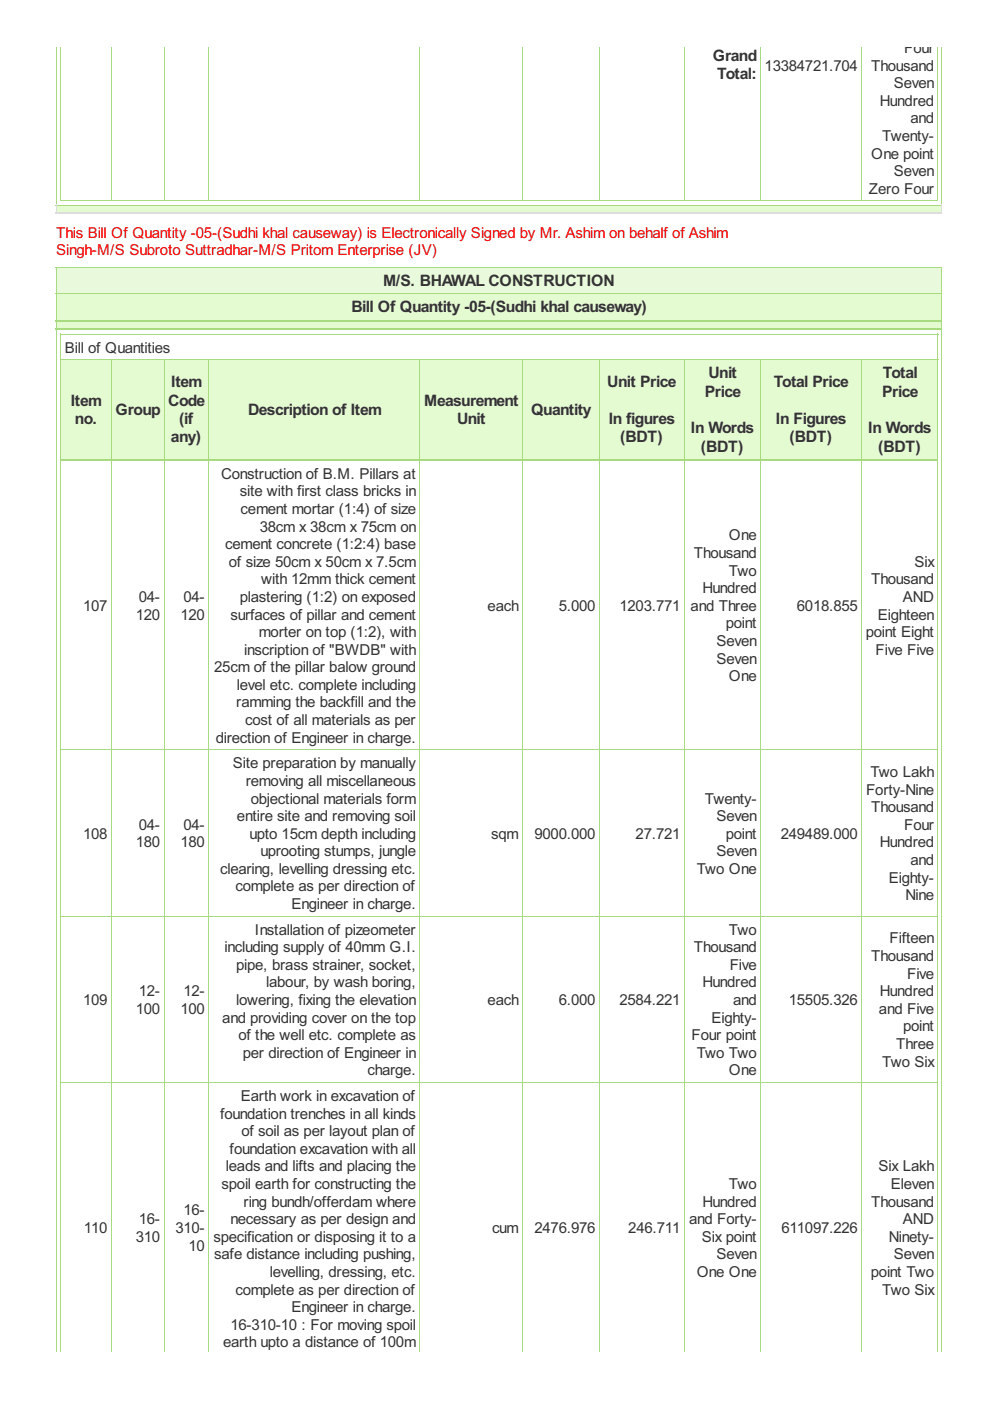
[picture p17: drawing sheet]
<svg xmlns="http://www.w3.org/2000/svg" width="210mm" height="297mm" viewBox="0 0 210 297" stroke-linecap="round" stroke-linejoin="round" font-family="sans-serif">
<defs><g id="words">
<g font-size="3.7" fill="#333">
<text x="151.1" y="12.9">Grand</text>
<text x="152.1" y="16.8">Total:</text>
<text x="81.2" y="60.6">M/S. BHAWAL CONSTRUCTION</text>
<text x="74.5" y="66.2">Bill Of Quantity -05-(Sudhi khal causeway)</text>
<text x="36.3" y="82.1">Item</text>
<text x="128.8" y="82.1">Unit Price</text>
<text x="150.2" y="80.2">Unit</text>
<text x="164" y="82.1">Total Price</text>
<text x="187.2" y="80.2">Total</text>
<text x="15" y="86">Item</text>
<text x="15.9" y="89.9">no.</text>
<text x="24.5" y="88">Group</text>
<text x="35.7" y="86">Code</text>
<text x="38" y="89.9">(if</text>
<text x="52.6" y="88">Description of Item</text>
<text x="89.9" y="86">Measurement</text>
<text x="96.9" y="89.9">Unit</text>
<text x="112.6" y="88">Quantity</text>
<text x="129.1" y="89.9">In figures</text>
<text x="149.4" y="84.1">Price</text>
<text x="164.5" y="89.9">In Figures</text>
<text x="187" y="84.1">Price</text>
<text x="36.3" y="93.7">any)</text>
<text x="131.5" y="93.7">(BDT)</text>
<text x="146.5" y="91.9">In Words</text>
<text x="148.6" y="95.8">(BDT)</text>
<text x="167.4" y="93.7">(BDT)</text>
<text x="184.1" y="91.9">In Words</text>
<text x="186.2" y="95.8">(BDT)</text>
</g>
<g font-size="3.6" fill="#333">
<text x="191.7" y="11.2">Four</text>
<text x="162.1" y="15">13384721.704</text>
<text x="184.7" y="15">Thousand</text>
<text x="186.6" y="22.4">Hundred</text>
<text x="189.5" y="18.7">Seven</text>
<text x="187" y="29.9">Twenty-</text>
<text x="193" y="26.2">and</text>
<text x="184.7" y="33.6">One point</text>
<text x="184.2" y="41.1">Zero Four</text>
<text x="189.5" y="37.3">Seven</text>
<text x="13.8" y="74.8">Bill of Quantities</text>
<text x="46.9" y="101.5">Construction of B.M. Pillars at</text>
<text x="50.9" y="105.2">site with first class bricks in</text>
<text x="51" y="109">cement mortar (1:4) of size</text>
<text x="55.1" y="112.7">38cm x 38cm x 75cm on</text>
<text x="47.8" y="116.4">cement concrete (1:2:4) base</text>
<text x="147.1" y="118.3">Thousand</text>
<text x="154.6" y="114.6">One</text>
<text x="48.5" y="120.2">of size 50cm x 50cm x 7.5cm</text>
<text x="55.4" y="123.9">with 12mm thick cement</text>
<text x="149" y="125.8">Hundred</text>
<text x="154.6" y="122">Two</text>
<text x="184.7" y="123.9">Thousand</text>
<text x="193.9" y="120.2">Six</text>
<text x="17.6" y="129.5">107</text>
<text x="28.8" y="131.4">120</text>
<text x="29.4" y="127.6">04-</text>
<text x="38.3" y="131.4">120</text>
<text x="38.9" y="127.6">04-</text>
<text x="48.8" y="131.4">surfaces of pillar and cement</text>
<text x="50.9" y="127.6">plastering (1:2) on exposed</text>
<text x="103.4" y="129.5">each</text>
<text x="118.5" y="129.5">5.000</text>
<text x="131.4" y="129.5">1203.771</text>
<text x="146.4" y="129.5">and Three</text>
<text x="169" y="129.5">6018.855</text>
<text x="186.1" y="131.4">Eighteen</text>
<text x="191.4" y="127.6">AND</text>
<text x="54.9" y="135.1">morter on top (1:2), with</text>
<text x="151.9" y="136.9">Seven</text>
<text x="153.9" y="133.2">point</text>
<text x="183.6" y="135.1">point Eight</text>
<text x="45.4" y="142.5">25cm of the pillar balow ground</text>
<text x="51.8" y="138.8">inscription of &quot;BWDB&quot; with</text>
<text x="151.9" y="140.7">Seven</text>
<text x="185.6" y="138.8">Five Five</text>
<text x="50.2" y="146.3">level etc. complete including</text>
<text x="154.6" y="144.4">One</text>
<text x="50.1" y="150">ramming the backfill and the</text>
<text x="51.9" y="153.7">cost of all materials as per</text>
<text x="45.7" y="157.5">direction of Engineer in charge.</text>
<text x="49.4" y="162.9">Site preparation by manually</text>
<text x="52.1" y="166.6">removing all miscellaneous</text>
<text x="184.6" y="164.8">Two Lakh</text>
<text x="53.2" y="170.4">objectional materials form</text>
<text x="149.4" y="170.4">Twenty-</text>
<text x="183.6" y="168.5">Forty-Nine</text>
<text x="184.7" y="172.2">Thousand</text>
<text x="17.6" y="177.8">108</text>
<text x="28.8" y="179.7">180</text>
<text x="29.4" y="176">04-</text>
<text x="38.3" y="179.7">180</text>
<text x="38.9" y="176">04-</text>
<text x="50.2" y="174.1">entire site and removing soil</text>
<text x="52.9" y="177.8">upto 15cm depth including</text>
<text x="104.2" y="177.8">sqm</text>
<text x="113.3" y="177.8">9000.000</text>
<text x="134.8" y="177.8">27.721</text>
<text x="151.9" y="174.1">Seven</text>
<text x="153.9" y="177.8">point</text>
<text x="165.5" y="177.8">249489.000</text>
<text x="186.6" y="179.7">Hundred</text>
<text x="191.7" y="176">Four</text>
<text x="46.7" y="185.3">clearing, levelling dressing etc.</text>
<text x="55.2" y="181.5">uprooting stumps, jungle</text>
<text x="147.7" y="185.3">Two One</text>
<text x="151.9" y="181.5">Seven</text>
<text x="193" y="183.4">and</text>
<text x="49.9" y="189">complete as per direction of</text>
<text x="188.4" y="187.1">Eighty-</text>
<text x="192" y="190.9">Nine</text>
<text x="61.8" y="192.7">Engineer in charge.</text>
<text x="47.6" y="201.9">including supply of 40mm G.I.</text>
<text x="54" y="198.2">Installation of pizeometer</text>
<text x="147.1" y="201.9">Thousand</text>
<text x="154.6" y="198.2">Two</text>
<text x="184.7" y="203.8">Thousand</text>
<text x="188.6" y="200">Fifteen</text>
<text x="50.1" y="205.6">pipe, brass strainer, socket,</text>
<text x="56.5" y="209.4">labour, by wash boring,</text>
<text x="149" y="209.4">Hundred</text>
<text x="154.7" y="205.6">Five</text>
<text x="192.3" y="207.5">Five</text>
<text x="17.6" y="213.1">109</text>
<text x="28.8" y="215">100</text>
<text x="29.4" y="211.2">12-</text>
<text x="38.3" y="215">100</text>
<text x="38.9" y="211.2">12-</text>
<text x="50.1" y="213.1">lowering, fixing the elevation</text>
<text x="103.4" y="213.1">each</text>
<text x="118.5" y="213.1">6.000</text>
<text x="131.4" y="213.1">2584.221</text>
<text x="155.4" y="213.1">and</text>
<text x="167.3" y="213.1">15505.326</text>
<text x="186.4" y="215">and Five</text>
<text x="186.6" y="211.2">Hundred</text>
<text x="47.1" y="216.8">and providing cover on the top</text>
<text x="50.5" y="220.6">of the well etc. complete as</text>
<text x="146.6" y="220.6">Four point</text>
<text x="150.8" y="216.8">Eighty-</text>
<text x="191.5" y="218.7">point</text>
<text x="51.5" y="224.3">per direction of Engineer in</text>
<text x="147.7" y="224.3">Two Two</text>
<text x="187" y="226.1">Two Six</text>
<text x="190" y="222.4">Three</text>
<text x="51.1" y="233.4">Earth work in excavation of</text>
<text x="77.9" y="228">charge.</text>
<text x="154.6" y="228">One</text>
<text x="46.7" y="237.2">foundation trenches in all kinds</text>
<text x="48.7" y="244.6">foundation excavation with all</text>
<text x="51.2" y="240.9">of soil as per layout plan of</text>
<text x="47.9" y="248.4">leads and lifts and placing the</text>
<text x="186.3" y="248.4">Six Lakh</text>
<text x="38.9" y="257.7">16-</text>
<text x="47" y="252.1">spoil earth for constructing the</text>
<text x="51.6" y="255.8">ring bundh/offerdam where</text>
<text x="149" y="255.8">Hundred</text>
<text x="154.6" y="252.1">Two</text>
<text x="184.7" y="255.8">Thousand</text>
<text x="188.9" y="252.1">Eleven</text>
<text x="17.8" y="261.4">110</text>
<text x="28.8" y="263.3">310</text>
<text x="29.4" y="259.6">16-</text>
<text x="37.2" y="261.4">310-</text>
<text x="45.3" y="263.3">specification or disposing it to a</text>
<text x="48.8" y="259.6">necessary as per design and</text>
<text x="104.3" y="261.4">cum</text>
<text x="113.3" y="261.4">2476.976</text>
<text x="133.2" y="261.4">246.711</text>
<text x="146.1" y="259.6">and Forty-</text>
<text x="148.8" y="263.3">Six point</text>
<text x="165.7" y="261.4">611097.226</text>
<text x="188.4" y="263.3">Ninety-</text>
<text x="191.4" y="259.6">AND</text>
<text x="40" y="265.2">10</text>
<text x="45.4" y="267">safe distance including pushing,</text>
<text x="151.9" y="267">Seven</text>
<text x="189.5" y="267">Seven</text>
<text x="49.9" y="274.5">complete as per direction of</text>
<text x="57.2" y="270.7">levelling, dressing, etc.</text>
<text x="147.7" y="270.7">One One</text>
<text x="184.7" y="270.7">point Two</text>
<text x="187" y="274.5">Two Six</text>
<text x="48.8" y="281.9">16-310-10 : For moving spoil</text>
<text x="61.8" y="278.2">Engineer in charge.</text>
<text x="47.3" y="285.7">earth upto a distance of 100m</text>
</g>
<g font-size="3.6" fill="#f00">
<text x="11.9" y="50.4">This Bill Of Quantity -05-(Sudhi khal causeway) is Electronically Signed by Mr. Ashim on behalf of Ashim</text>
<text x="11.9" y="54.1">Singh-M/S Subroto Suttradhar-M/S Pritom Enterprise (JV)</text>
</g>
</g></defs>
<path d="M12.9 9.9v32.7M23.6 9.9v32.7M34.8 9.9v32.7M44.3 9.9v32.7M89 9.9v32.7M110.8 9.9v32.7M127.1 9.9v32.7M145.1 9.9v32.7M161.3 9.9v32.7M182.7 9.9v32.7M198.9 9.9v32.7M12.8 42.5h186.2" fill="none" stroke="#a8da7f" stroke-width=".21"/>
<path d="M11.9 43.4h187.7v1.9h-187.7z" fill="#e4fad0"/>
<path d="M11.9 9.9v33.7M199.7 9.9v33.7M11.9 43.5h187.8" fill="none" stroke="#a8da7f" stroke-width=".21"/>
<path d="M11.9 43.4v2M199.7 43.4v2" fill="none" stroke="#ddd" stroke-width=".21"/>
<path d="M11.9 45.3h187.8" fill="none" stroke="#ddd" stroke-width=".31"/>
<path d="M11.9 56.6h187.7v5.6h-187.7z" fill="#e9f9db"/>
<g fill="#e4fad0">
<path d="M11.9 62.2h187.7v5.8h-187.7z"/>
<path d="M11.9 68h187.7v1.8h-187.7z"/>
<path d="M12.8 76.2h10.7v21.3h-10.7z"/>
<path d="M23.5 76.2h11.2v21.3h-11.2z"/>
<path d="M34.7 76.2h9.5v21.3h-9.5z"/>
<path d="M44.2 76.2h44.7v21.3h-44.7z"/>
<path d="M88.9 76.2h21.8v21.3h-21.8z"/>
<path d="M110.7 76.2h16.3v21.3h-16.3z"/>
<path d="M127 76.2h18v21.3h-18z"/>
<path d="M145 76.2h16.2v21.3h-16.2z"/>
<path d="M161.2 76.2h21.4v21.3h-21.4z"/>
<path d="M182.6 76.2h16.2v21.3h-16.2z"/>
</g>
<g fill="none" stroke="#a8da7f" stroke-width=".21">
<path d="M11.9 56.7h187.8M11.9 56.6v229.9M199.7 56.6v229.9M11.9 62.3h187.8M12.8 70.8h186.2M12.8 76.3h186.2M12.9 70.8v215.7M23.6 76.2v210.3M34.8 76.2v210.3M44.3 76.2v210.3M89 76.2v210.3M110.8 76.2v210.3"/>
<path d="M127.1 76.2v210.3M145.1 76.2v210.3M161.3 76.2v210.3M182.7 76.2v210.3M198.9 70.8v215.7M12.8 158.9h186.2M12.8 194.2h186.2M12.8 229.5h186.2"/>
</g>
<path d="M11.9 68h187.8M11.9 69.8h187.8M12.8 97.5h186.2" fill="none" stroke="#a8da7f" stroke-width=".31"/>
<use href="#words"/>
</svg>
